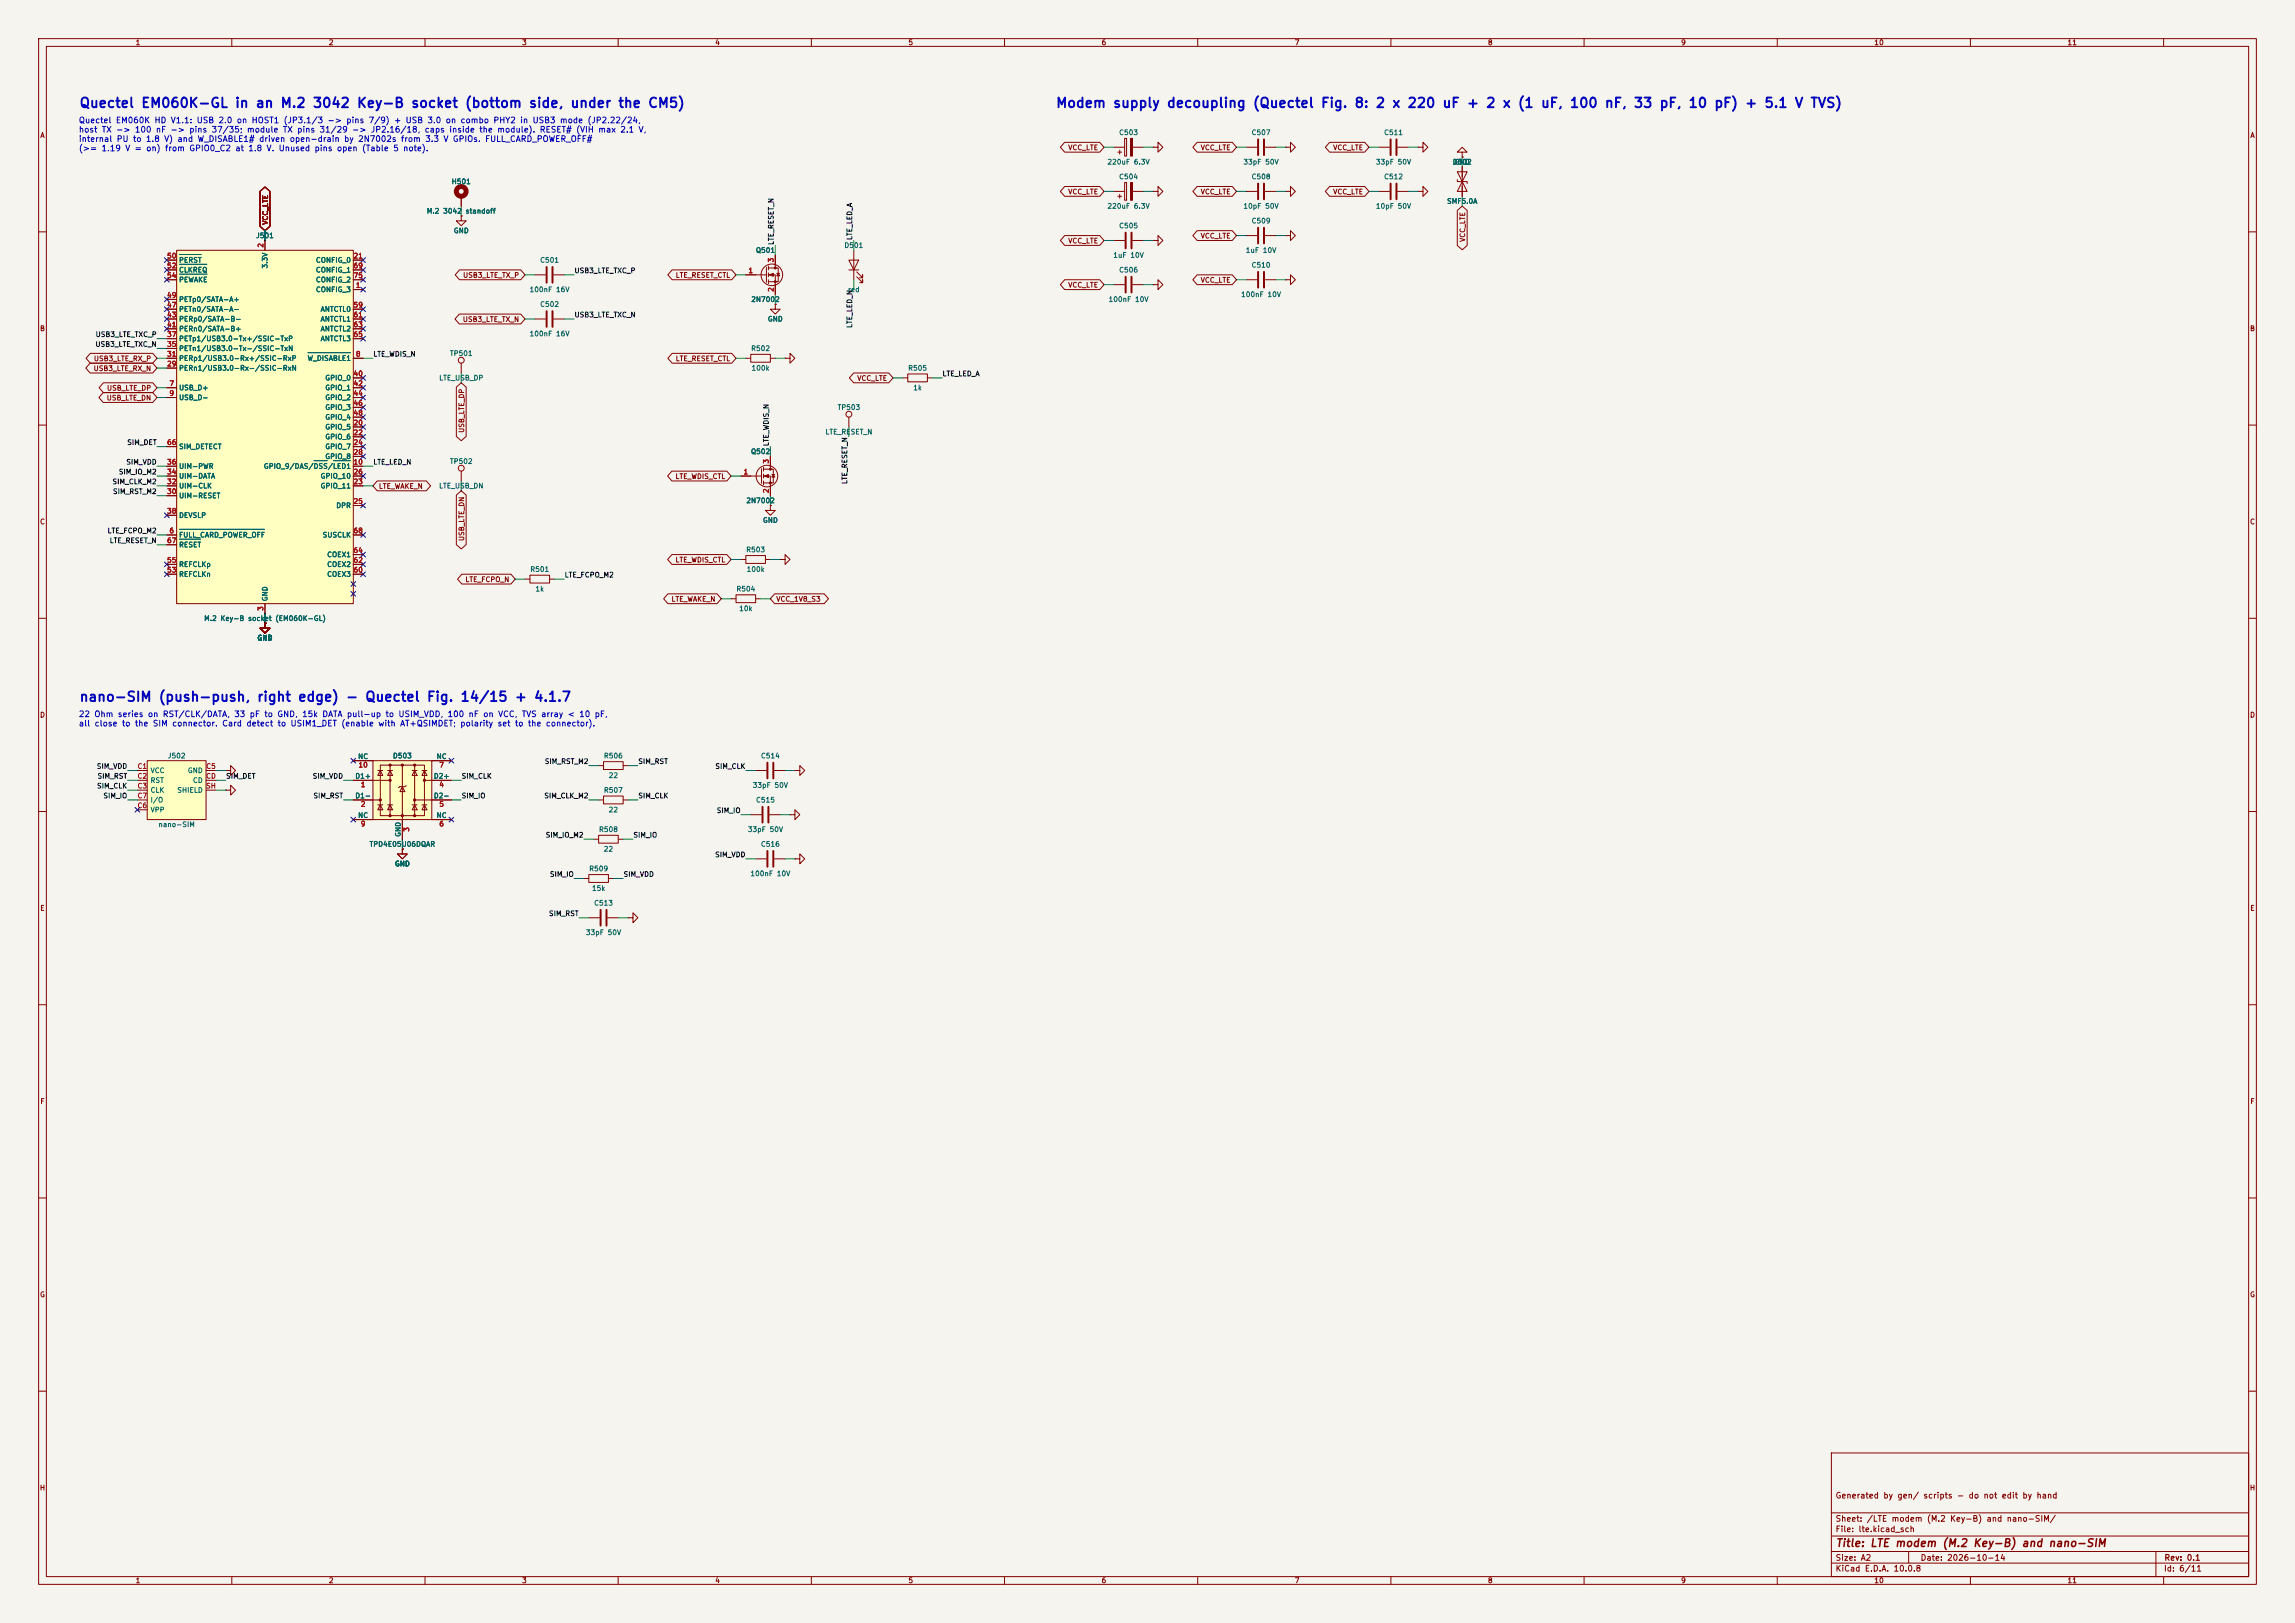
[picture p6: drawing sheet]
<svg xmlns="http://www.w3.org/2000/svg" width="594mm" height="420mm" viewBox="0 0 594 420" stroke-linecap="round" stroke-linejoin="round" font-family="sans-serif">
<defs><g id="words">
<g font-size="2.5" fill="#0000c2">
<text x="20.4" y="28.5">Quectel EM060K-GL in an M.2 3042 Key-B socket (bottom side, under the CM5)</text>
<text x="273.1" y="28.5">Modem supply decoupling (Quectel Fig. 8: 2 x 220 uF + 2 x (1 uF, 100 nF, 33 pF, 10 pF) + 5.1 V TVS)</text>
<text x="20.4" y="182.2">nano-SIM (push-push, right edge) - Quectel Fig. 14/15 + 4.1.7</text>
</g>
<text font-size="2" fill="#840000" x="475" y="400.8">Title: LTE modem (M.2 Key-B) and nano-SIM</text>
<g font-size="1.5" fill="#0000c2">
<text x="20.3" y="32.2">Quectel EM060K HD V1.1: USB 2.0 on HOST1 (JP3.1/3 -&gt; pins 7/9) + USB 3.0 on combo PHY2 in USB3 mode (JP2.22/24,</text>
<text x="20.3" y="34.7">host TX -&gt; 100 nF -&gt; pins 37/35; module TX pins 31/29 -&gt; JP2.16/18, caps inside the module). RESET# (VIH max 2.1 V,</text>
<text x="20.3" y="37.1">internal PU to 1.8 V) and W_DISABLE1# driven open-drain by 2N7002s from 3.3 V GPIOs. FULL_CARD_POWER_OFF#</text>
<text x="20.3" y="39.5">(&gt;= 1.19 V = on) from GPIO0_C2 at 1.8 V. Unused pins open (Table 5 note).</text>
<text x="20.3" y="185.9">22 Ohm series on RST/CLK/DATA, 33 pF to GND, 15k DATA pull-up to USIM_VDD, 100 nF on VCC, TVS array &lt; 10 pF,</text>
<text x="20.3" y="188.3">all close to the SIM connector. Card detect to USIM1_DET (enable with AT+QSIMDET; polarity set to the connector).</text>
</g>
<g font-size="1.5" fill="#840000">
<text x="475" y="388.1">Generated by gen/ scripts - do not edit by hand</text>
<text x="475" y="394.1">Sheet: /LTE modem (M.2 Key-B) and nano-SIM/</text>
<text x="475" y="396.8">File: lte.kicad_sch</text>
<text x="475" y="407">KiCad E.D.A. 10.0.8</text>
<text x="475" y="404.2">Size: A2</text>
<text x="497" y="404.2">Date: 2026-10-14</text>
<text x="560" y="407">Id: 6/11</text>
<text x="560.1" y="404.2">Rev: 0.1</text>
</g>
<g font-size="1.3" fill="#840000">
<text x="35" y="12">1</text>
<text x="85" y="12">2</text>
<text x="135" y="12">3</text>
<text x="185" y="12">4</text>
<text x="235" y="12">5</text>
<text x="285" y="12">6</text>
<text x="335" y="12">7</text>
<text x="385" y="12">8</text>
<text x="435" y="12">9</text>
<text x="485" y="12">10</text>
<text x="535" y="12">11</text>
<text x="10.3" y="36">A</text>
<text x="582.3" y="36">A</text>
<text x="276.4" y="39.2">VCC_LTE</text>
<text x="310.6" y="39.2">VCC_LTE</text>
<text x="344.9" y="39.2">VCC_LTE</text>
<text x="276.4" y="50.6">VCC_LTE</text>
<text x="310.6" y="50.6">VCC_LTE</text>
<text x="344.9" y="50.6">VCC_LTE</text>
<text x="69.6" y="58.3" transform="rotate(-90 69.6 58.3)">VCC_LTE</text>
<text x="276.4" y="63.3">VCC_LTE</text>
<text x="310.6" y="62">VCC_LTE</text>
<text x="379.5" y="62.7" transform="rotate(-90 379.5 62.7)">VCC_LTE</text>
<text x="119.7" y="72.2">USB3_LTE_TX_P</text>
<text x="174.8" y="72.2">LTE_RESET_CTL</text>
<text x="276.4" y="74.7">VCC_LTE</text>
<text x="310.6" y="73.4">VCC_LTE</text>
<text x="119.7" y="83.6">USB3_LTE_TX_N</text>
<text x="10.2" y="86">B</text>
<text x="582.2" y="86">B</text>
<text x="24.2" y="93.8">USB3_LTE_RX_P</text>
<text x="174.8" y="93.8">LTE_RESET_CTL</text>
<text x="24.1" y="96.3">USB3_LTE_RX_N</text>
<text x="27.6" y="101.4">USB_LTE_DP</text>
<text x="221.7" y="98.8">VCC_LTE</text>
<text x="27.5" y="103.9">USB_LTE_DN</text>
<text x="120.4" y="112.1" transform="rotate(-90 120.4 112.1)">USB_LTE_DP</text>
<text x="174.7" y="124.2">LTE_WDIS_CTL</text>
<text x="97.9" y="126.8">LTE_WAKE_N</text>
<text x="10.2" y="136">C</text>
<text x="582.2" y="136">C</text>
<text x="120.4" y="140.1" transform="rotate(-90 120.4 140.1)">USB_LTE_DN</text>
<text x="174.7" y="145.8">LTE_WDIS_CTL</text>
<text x="120.3" y="150.9">LTE_FCPO_N</text>
<text x="173.7" y="156">LTE_WAKE_N</text>
<text x="200.8" y="156">VCC_1V8_S3</text>
<text x="10.2" y="186">D</text>
<text x="582.2" y="186">D</text>
<text x="10.3" y="236">E</text>
<text x="582.3" y="236">E</text>
<text x="10.3" y="286">F</text>
<text x="582.3" y="286">F</text>
<text x="10.2" y="336">G</text>
<text x="582.2" y="336">G</text>
<text x="10.2" y="386">H</text>
<text x="582.2" y="386">H</text>
<text x="35" y="410">1</text>
<text x="85" y="410">2</text>
<text x="135" y="410">3</text>
<text x="185" y="410">4</text>
<text x="235" y="410">5</text>
<text x="285" y="410">6</text>
<text x="335" y="410">7</text>
<text x="385" y="410">8</text>
<text x="435" y="410">9</text>
<text x="485" y="410">10</text>
<text x="535" y="410">11</text>
</g>
<g font-size="1.3" fill="#006464">
<text x="289.5" y="35.3">C503</text>
<text x="323.8" y="35.3">C507</text>
<text x="358.1" y="35.3">C511</text>
<text x="116.8" y="48">H501</text>
<text x="286.5" y="42.9">220uF 6.3V</text>
<text x="289.5" y="46.7">C504</text>
<text x="321.7" y="42.9">33pF 50V</text>
<text x="323.8" y="46.7">C508</text>
<text x="356" y="42.9">33pF 50V</text>
<text x="358.1" y="46.7">C512</text>
<text x="375.9" y="42.9">D502</text>
<text x="376.4" y="42.9">GND</text>
<text x="374.4" y="53">SMF5.0A</text>
<text x="110.3" y="55.6">M.2 3042</text>
<text x="120.4" y="55.6">standoff</text>
<text x="286.5" y="54.3">220uF 6.3V</text>
<text x="289.5" y="59.4">C505</text>
<text x="321.7" y="54.3">10pF 50V</text>
<text x="323.8" y="58.1">C509</text>
<text x="356" y="54.3">10pF 50V</text>
<text x="66.2" y="61.9">J501</text>
<text x="117.3" y="60.7">GND</text>
<text x="195.5" y="65.7">Q501</text>
<text x="218.4" y="64.5">D501</text>
<text x="322.3" y="65.7">1uF 10V</text>
<text x="46.2" y="68.3">PERST</text>
<text x="46.2" y="70.8">CLKREQ</text>
<text x="69.5" y="69.6" transform="rotate(-90 69.5 69.6)">3.3V</text>
<text x="81.6" y="68.3">CONFIG_0</text>
<text x="81.6" y="70.8">CONFIG_1</text>
<text x="139.7" y="68.3">C501</text>
<text x="288" y="67">1uF 10V</text>
<text x="289.5" y="70.8">C506</text>
<text x="323.8" y="69.5">C510</text>
<text x="46.2" y="73.4">PEWAKE</text>
<text x="81.6" y="75.9">CONFIG_3</text>
<text x="81.6" y="73.4">CONFIG_2</text>
<text x="136.9" y="75.9">100nF 16V</text>
<text x="219.3" y="75.9">red</text>
<text x="321.1" y="77.2">100nF 10V</text>
<text x="46.2" y="83.5">PERp0/SATA-B-</text>
<text x="46.2" y="81">PETn0/SATA-A-</text>
<text x="46.2" y="78.4">PETp0/SATA-A+</text>
<text x="82.8" y="81">ANTCTL0</text>
<text x="82.8" y="83.5">ANTCTL1</text>
<text x="139.7" y="79.7">C502</text>
<text x="194.3" y="78.4">2N7002</text>
<text x="198.6" y="83.5">GND</text>
<text x="286.8" y="78.4">100nF 10V</text>
<text x="46.2" y="88.6">PETp1/USB3.0-Tx+/SSIC-TxP</text>
<text x="46.2" y="86.1">PERn0/SATA-B+</text>
<text x="82.8" y="86.1">ANTCTL2</text>
<text x="82.8" y="88.6">ANTCTL3</text>
<text x="136.9" y="87.3">100nF 16V</text>
<text x="46.2" y="93.7">PERp1/USB3.0-Rx+/SSIC-RxP</text>
<text x="46.2" y="91.1">PETn1/USB3.0-Tx-/SSIC-TxN</text>
<text x="79.5" y="93.7">W_DISABLE1</text>
<text x="116.3" y="92.4">TP501</text>
<text x="194.3" y="91.1">R502</text>
<text x="46.2" y="101.3">USB_D+</text>
<text x="46.2" y="96.2">PERn1/USB3.0-Rx-/SSIC-RxN</text>
<text x="84.1" y="98.8">GPIO_0</text>
<text x="84.1" y="101.3">GPIO_1</text>
<text x="113.5" y="98.8">LTE_USB_DP</text>
<text x="194.4" y="96.2">100k</text>
<text x="234.9" y="96.2">R505</text>
<text x="236.2" y="101.3">1k</text>
<text x="46.2" y="103.8">USB_D-</text>
<text x="84.1" y="103.8">GPIO_2</text>
<text x="84.1" y="106.4">GPIO_3</text>
<text x="216.6" y="106.4">TP503</text>
<text x="84.1" y="111.5">GPIO_5</text>
<text x="84.1" y="114">GPIO_6</text>
<text x="84.1" y="108.9">GPIO_4</text>
<text x="213.5" y="112.7">LTE_RESET_N</text>
<text x="46.2" y="116.5">SIM_DETECT</text>
<text x="84.1" y="116.5">GPIO_7</text>
<text x="84.1" y="119.1">GPIO_8</text>
<text x="194.2" y="117.8">Q502</text>
<text x="46.2" y="124.2">UIM-DATA</text>
<text x="46.2" y="121.6">UIM-PWR</text>
<text x="68.1" y="121.6">GPIO_9/DAS/DSS/LED1</text>
<text x="82.8" y="124.2">GPIO_10</text>
<text x="116.3" y="120.3">TP502</text>
<text x="46.2" y="129.2">UIM-RESET</text>
<text x="46.2" y="126.7">UIM-CLK</text>
<text x="82.8" y="126.7">GPIO_11</text>
<text x="86.9" y="131.8">DPR</text>
<text x="113.5" y="126.7">LTE_USB_DN</text>
<text x="193" y="130.5">2N7002</text>
<text x="46.2" y="134.3">DEVSLP</text>
<text x="197.3" y="135.6">GND</text>
<text x="46.2" y="139.4">FULL_CARD_POWER_OFF</text>
<text x="46.2" y="141.9">RESET</text>
<text x="83.4" y="139.4">SUSCLK</text>
<text x="193" y="143.2">R503</text>
<text x="46.2" y="149.6">REFCLKn</text>
<text x="46.2" y="147">REFCLKp</text>
<text x="84.5" y="149.6">COEX3</text>
<text x="84.5" y="147">COEX2</text>
<text x="84.5" y="144.5">COEX1</text>
<text x="137.1" y="148.3">R501</text>
<text x="193.1" y="148.3">100k</text>
<text x="69.5" y="155.7" transform="rotate(-90 69.5 155.7)">GND</text>
<text x="138.5" y="153.4">1k</text>
<text x="190.5" y="153.4">R504</text>
<text x="52.7" y="161">M.2 Key-B socket (EM060K-GL)</text>
<text x="191.2" y="158.4">10k</text>
<text x="66.5" y="166.1">GND</text>
<text x="43.3" y="196.5">J502</text>
<text x="92.6" y="196.7">NC</text>
<text x="101.6" y="196.5">D503</text>
<text x="112.9" y="196.7">NC</text>
<text x="156.2" y="196.5">R506</text>
<text x="196.8" y="196.5">C514</text>
<text x="38.8" y="200.4">VCC</text>
<text x="38.8" y="202.9">RST</text>
<text x="48.5" y="200.4">GND</text>
<text x="49.8" y="202.9">CD</text>
<text x="91.8" y="201.8">D1+</text>
<text x="112.1" y="201.8">D2+</text>
<text x="157.4" y="201.6">22</text>
<text x="38.8" y="205.4">CLK</text>
<text x="38.8" y="208">I/O</text>
<text x="45.8" y="205.4">SHIELD</text>
<text x="91.8" y="206.9">D1-</text>
<text x="112.1" y="206.9">D2-</text>
<text x="156.2" y="205.4">R507</text>
<text x="194.7" y="204.2">33pF 50V</text>
<text x="195.5" y="208">C515</text>
<text x="38.8" y="210.5">VPP</text>
<text x="40.9" y="214.3">nano-SIM</text>
<text x="92.6" y="212">NC</text>
<text x="112.9" y="212">NC</text>
<text x="154.9" y="215.6">R508</text>
<text x="157.4" y="210.5">22</text>
<text x="193.4" y="215.6">33pF 50V</text>
<text x="95.5" y="219.4">TPD4E05U06DQAR</text>
<text x="104" y="216.7" transform="rotate(-90 104 216.7)">GND</text>
<text x="156.1" y="220.7">22</text>
<text x="196.8" y="219.4">C516</text>
<text x="102.1" y="224.5">GND</text>
<text x="152.4" y="225.8">R509</text>
<text x="194.1" y="227">100nF 10V</text>
<text x="153.1" y="230.8">15k</text>
<text x="153.6" y="234.6">C513</text>
<text x="151.5" y="242.3">33pF 50V</text>
</g>
<g font-size="1.3" fill="#a90000">
<text x="68.4" y="64.2" transform="rotate(-90 68.4 64.2)">2</text>
<text x="43.1" y="67.2">50</text>
<text x="43.1" y="69.7">52</text>
<text x="91.4" y="67.2">21</text>
<text x="91.4" y="69.7">69</text>
<text x="193.6" y="71">1</text>
<text x="200.5" y="68" transform="rotate(-90 200.5 68)">3</text>
<text x="43.1" y="77.3">49</text>
<text x="43.1" y="72.3">54</text>
<text x="91.4" y="72.3">75</text>
<text x="92" y="74.8">1</text>
<text x="200.5" y="75.7" transform="rotate(-90 200.5 75.7)">2</text>
<text x="43.1" y="82.4">43</text>
<text x="43.1" y="79.9">47</text>
<text x="91.4" y="79.9">59</text>
<text x="91.4" y="82.4">61</text>
<text x="43.1" y="87.5">37</text>
<text x="43.1" y="85">41</text>
<text x="91.4" y="85">63</text>
<text x="91.4" y="87.5">65</text>
<text x="43.1" y="95.1">29</text>
<text x="43.1" y="92.6">31</text>
<text x="43.1" y="90">35</text>
<text x="92" y="92.6">8</text>
<text x="43.7" y="100.2">7</text>
<text x="91.4" y="97.7">40</text>
<text x="91.4" y="100.2">42</text>
<text x="43.7" y="102.7">9</text>
<text x="91.4" y="102.7">44</text>
<text x="91.4" y="105.3">46</text>
<text x="91.4" y="107.8">48</text>
<text x="91.4" y="110.4">20</text>
<text x="91.4" y="112.9">22</text>
<text x="43.1" y="115.4">66</text>
<text x="91.4" y="115.4">24</text>
<text x="91.4" y="118">28</text>
<text x="43.1" y="125.6">32</text>
<text x="43.1" y="123.1">34</text>
<text x="43.1" y="120.5">36</text>
<text x="91.4" y="120.5">10</text>
<text x="91.4" y="125.6">23</text>
<text x="91.4" y="123.1">26</text>
<text x="192.3" y="123.1">1</text>
<text x="199.3" y="120.1" transform="rotate(-90 199.3 120.1)">3</text>
<text x="43.1" y="128.1">30</text>
<text x="91.4" y="130.7">25</text>
<text x="199.3" y="127.7" transform="rotate(-90 199.3 127.7)">2</text>
<text x="43.1" y="133.2">38</text>
<text x="43.1" y="140.8">67</text>
<text x="43.7" y="138.3">6</text>
<text x="91.4" y="143.4">64</text>
<text x="91.4" y="138.3">68</text>
<text x="43.1" y="148.5">53</text>
<text x="43.1" y="145.9">55</text>
<text x="91.4" y="148.5">60</text>
<text x="91.4" y="145.9">62</text>
<text x="68.4" y="158.2" transform="rotate(-90 68.4 158.2)">3</text>
<text x="35.5" y="199.3">C1</text>
<text x="35.5" y="201.8">C2</text>
<text x="53.2" y="201.8">CD</text>
<text x="53.2" y="199.3">C5</text>
<text x="92.6" y="198.9">10</text>
<text x="93.2" y="204">1</text>
<text x="113.6" y="204">4</text>
<text x="113.6" y="198.9">7</text>
<text x="35.5" y="204.3">C3</text>
<text x="35.5" y="209.4">C6</text>
<text x="35.5" y="206.9">C7</text>
<text x="53.2" y="204.3">SH</text>
<text x="93.2" y="209.1">2</text>
<text x="113.6" y="209.1">5</text>
<text x="93.2" y="214.2">9</text>
<text x="106.2" y="215.4" transform="rotate(-90 106.2 215.4)">3</text>
<text x="113.6" y="214.2">6</text>
</g>
<g font-size="1.3" fill="#0f0f0f">
<text x="200.5" y="63.5" transform="rotate(-90 200.5 63.5)">LTE_RESET_N</text>
<text x="220.9" y="62.3" transform="rotate(-90 220.9 62.3)">LTE_LED_A</text>
<text x="148.6" y="71">USB3_LTE_TXC_P</text>
<text x="148.6" y="82.4">USB3_LTE_TXC_N</text>
<text x="24.6" y="87.5">USB3_LTE_TXC_P</text>
<text x="220.9" y="85" transform="rotate(-90 220.9 85)">LTE_LED_N</text>
<text x="24.6" y="90">USB3_LTE_TXC_N</text>
<text x="96.5" y="92.6">LTE_WDIS_N</text>
<text x="243.8" y="97.7">LTE_LED_A</text>
<text x="32.8" y="115.4">SIM_DET</text>
<text x="199.3" y="115.6" transform="rotate(-90 199.3 115.6)">LTE_WDIS_N</text>
<text x="29" y="125.6">SIM_CLK_M2</text>
<text x="30.6" y="123.1">SIM_IO_M2</text>
<text x="32.6" y="120.5">SIM_VDD</text>
<text x="96.5" y="120.5">LTE_LED_N</text>
<text x="219.6" y="125.4" transform="rotate(-90 219.6 125.4)">LTE_RESET_N</text>
<text x="29.1" y="128.1">SIM_RST_M2</text>
<text x="27.7" y="138.3">LTE_FCPO_M2</text>
<text x="28.3" y="140.8">LTE_RESET_N</text>
<text x="146" y="149.7">LTE_FCPO_M2</text>
<text x="140.9" y="198">SIM_RST_M2</text>
<text x="165.1" y="198">SIM_RST</text>
<text x="24.9" y="199.3">SIM_VDD</text>
<text x="25.1" y="201.8">SIM_RST</text>
<text x="58.4" y="201.8">SIM_DET</text>
<text x="80.8" y="201.8">SIM_VDD</text>
<text x="119.4" y="201.8">SIM_CLK</text>
<text x="185" y="199.3">SIM_CLK</text>
<text x="25" y="204.3">SIM_CLK</text>
<text x="26.6" y="206.9">SIM_IO</text>
<text x="81" y="206.9">SIM_RST</text>
<text x="119.4" y="206.9">SIM_IO</text>
<text x="140.7" y="206.9">SIM_CLK_M2</text>
<text x="165.1" y="206.9">SIM_CLK</text>
<text x="185.4" y="210.7">SIM_IO</text>
<text x="141.1" y="217">SIM_IO_M2</text>
<text x="163.8" y="217">SIM_IO</text>
<text x="142.2" y="227.2">SIM_IO</text>
<text x="161.3" y="227.2">SIM_VDD</text>
<text x="185" y="222.1">SIM_VDD</text>
<text x="142" y="237.4">SIM_RST</text>
</g>
</g></defs>
<path d="M0 0h594v420h-594z" fill="#f5f4ef" stroke="#f5f4ef" stroke-width=".26"/>
<g fill="none" stroke="#840000" stroke-width=".26">
<path d="M10 10h574v400h-574zM12 12h570v396h-570zM60 10v2M110 10v2M160 10v2M210 10v2M260 10v2M310 10v2M360 10v2M410 10v2M460 10v2M510 10v2"/>
<path d="M560 10v2M10 60h2M582 60h2M10 110h2M582 110h2M10 160h2M582 160h2M58.4 199.4h1.3v-1.3l1.3 1.3-1.3 1.3v-1.3M58.4 199.4h.1M10 210h2M58.4 204.5h1.3v-1.3l1.3 1.3-1.3 1.2v-1.2M58.4 204.5h.1"/>
<path d="M104.1 219.7v1.3h1.3l-1.3 1.3-1.2-1.3h1.2M104.1 219.7h.1M154.9 207h1.3M156.2 206h5.1v2h-5.1zM161.3 207h1.3M582 210h2M10 260h2M582 260h2M10 310h2M582 310h2M10 360h2M474 376h108v32h-108z"/>
<path d="M582 360h2M474 397.5h108M474 391.5h108M60 408v2M110 408v2M160 408v2M210 408v2M260 408v2M310 408v2M360 408v2M410 408v2M460 408v2"/>
<path d="M474 404.5h108M474 401.5h108M494 401.5v3M510 408v2M558 401.5v6.5M560 408v2"/>
</g>
<path d="M96.5 196.9h15.3v15.2h-15.3z" fill="#ffffc2"/>
<g fill="none" stroke="#840000" stroke-width=".26">
<path d="M91.4 196.9h5.1M96.5 196.9h15.3v15.2h-15.3zM97.8 199.4h1.3M98.4 198h11.5v13.1h-11.5zM98.4 199.4l.7 1.3h-1.3zM100.3 199.4h1.3M101 199.4l.6 1.3h-1.3zM101 198v13.1M104.1 198v19.2M106.7 199.4h1.2M107.3 199.4l.6 1.3h-1.2zM107.3 198v13.1"/>
<path d="M109.2 199.4h1.3M109.9 199.4l.6 1.3h-1.3zM111.8 196.9h5M91.4 201.9h9.6M91.4 207h7M91.4 212.1h5.1M97.8 208.3h1.3M98.4 208.3l.7 1.3h-1.3zM100.3 208.3h1.3M101 208.3l.6 1.3h-1.3zM104.1 203.6l.7 1.3h-1.3zM105.2 203.3l-.4 .3h-1.3l-.4 .2"/>
<path d="M106.7 208.3h1.2M107.3 208.3l.6 1.3h-1.2zM107.3 207h9.5M109.2 208.3h1.3M109.9 208.3l.6 1.3h-1.3zM109.9 201.9h6.9M111.8 212.1h5"/>
</g>
<g fill="#840000" stroke="#840000" stroke-width=".26">
<circle cx="98.4" cy="207" r=".28"/>
<circle cx="101" cy="198" r=".28"/>
<circle cx="101" cy="201.9" r=".28"/>
<circle cx="101" cy="211.1" r=".28"/>
<circle cx="104.1" cy="198" r=".28"/>
<circle cx="104.1" cy="211.1" r=".28"/>
<circle cx="107.3" cy="198" r=".28"/>
<circle cx="107.3" cy="207" r=".28"/>
<circle cx="107.3" cy="211.1" r=".28"/>
<circle cx="109.9" cy="201.9" r=".28"/>
</g>
<path d="M38.1 196.9h15.2v15.2h-15.2z" fill="#ffffc2"/>
<g fill="none" stroke="#840000" stroke-width=".26">
<path d="M288.3 38.1h2.8M289.3 39.4h1M289.8 38.9v1M291.1 35.8h.5v4.6h-.5zM293.1 38.1h2.8M298.4 38.1h1.3v-1.3l1.3 1.3-1.3 1.3v-1.3M298.4 38.1h.1M322.6 38.1h2.8M327.4 38.1h2.8M332.7 38.1h1.3v-1.3l1.3 1.3-1.3 1.3v-1.3M332.7 38.1h.1M356.9 38.1h2.8"/>
<path d="M361.7 38.1h2.8M367 38.1h1.3v-1.3l1.3 1.3-1.3 1.3v-1.3M367 38.1h.1M378.5 39.4h1.2l-1.2-1.3-1.3 1.3h1.3v1.2M119.4 55.9v1.3h1.2l-1.2 1.2-1.3-1.2h1.3M119.4 55.9h.1M119.4 50.8v2.5M288.3 49.5h2.8M289.3 50.8h1M289.8 50.3v1M291.1 47.2h.5v4.6h-.5zM293.1 49.5h2.8"/>
<path d="M298.4 49.5h1.3v-1.2l1.3 1.2-1.3 1.3v-1.3M298.4 49.5h.1M322.6 49.5h2.8M327.4 49.5h2.8M332.7 49.5h1.3v-1.2l1.3 1.2-1.3 1.3v-1.3M332.7 49.5h.1M356.9 49.5h2.8M361.7 49.5h2.8M367 49.5h1.3v-1.2l1.3 1.2-1.3 1.3v-1.3M367 49.5h.1M377.2 44.5h2.5l-2.5 5h2.5zM377.2 46.5v.5h2.5v.5"/>
<path d="M378.5 40.6h.1M378.5 43.2v7.6M138.4 71.1h2.8M143.3 71.1h2.7M193 71.1h5.4M198.4 69.2v3.8M198.9 69.3h2.5v3.6h-2.5M198.9 71.1h1.8v5.1M198.9 68.8v1.1M198.9 70.6v1M198.9 72.4v1M200.7 78.7v1.3h1.2l-1.2 1.3-1.3-1.3h1.3"/>
<path d="M200.7 78.7h.1M200.7 66v3.3M201 70.7h.8M201.4 70.7l.4 .7h-.8zM219.7 67.3h2.5l-1.2 2.6zM219.7 69.9h2.5M221 64.8v7.6M221.7 71.6l1.6 1.6v-.8v.8h-.8M221.7 70.4l1.6 1.5v-.8v.8h-.8M288.3 73.7h2.8M288.3 62.2h2.8M293.1 73.7h2.8"/>
<path d="M293.1 62.2h2.8M298.4 62.2h1.3v-1.2l1.3 1.2-1.3 1.3v-1.3M298.4 62.2h.1M298.4 73.7h1.3v-1.3l1.3 1.3-1.3 1.2v-1.2M298.4 73.7h.1M322.6 72.4h2.8M322.6 61h2.8M327.4 72.4h2.8M327.4 61h2.8M332.7 61h1.3v-1.3l1.3 1.3-1.3 1.2v-1.2M332.7 61h.1M332.7 72.4h1.3v-1.3l1.3 1.3-1.3 1.3v-1.3"/>
<path d="M332.7 72.4h.1M119.4 94v2.5M138.4 82.6h2.8M143.3 82.6h2.7M193 92.7h1.3M194.3 91.7h5.1v2h-5.1zM199.4 92.7h1.3M203.2 92.7h1.3v-1.3l1.2 1.3-1.2 1.3v-1.3M203.2 92.7h.1M233.7 97.8h1.2M234.9 96.8h5.1v2h-5.1zM240 97.8h1.3"/>
<path d="M199.4 118.1v3.3M219.7 108v2.5M119.4 121.9v2.6M191.8 123.2h5.3M197.1 121.3v3.8M197.6 121.4h2.6v3.6h-2.6M197.6 123.2h1.8v5.1M197.6 120.9v1M197.6 122.7v1M197.6 124.5v1M199.4 130.8v1.3h1.3l-1.3 1.3-1.3-1.3h1.3M199.4 130.8h.1"/>
<path d="M199.8 122.8h.7M200.2 122.8l.3 .6h-.7zM135.9 149.9h1.3M137.2 148.8h5v2.1h-5zM142.2 149.9h1.3M189.2 154.9h1.3M190.5 153.9h5.1v2.1h-5.1zM191.8 144.8h1.2M193 143.8h5.1v2h-5.1zM195.6 154.9h1.2M198.1 144.8h1.3M201.9 144.8h1.3v-1.3l1.3 1.3-1.3 1.3v-1.3"/>
<path d="M201.9 144.8h.1M68.6 161.3v1.3h1.2l-1.2 1.2-1.3-1.2h1.3M68.6 161.3h.1M35.6 199.4h2.5M38.1 196.9h15.2v15.2h-15.2zM53.3 199.4h2.6M154.9 198.1h1.3M156.2 197.1h5.1v2h-5.1zM161.3 198.1h1.3M195.6 199.4h2.8M200.4 199.4h2.8M205.7 199.4h1.3v-1.3l1.3 1.3-1.3 1.3v-1.3"/>
<path d="M205.7 199.4h.1M35.6 201.9h2.5M35.6 204.5h2.5M35.6 209.6h2.5M35.6 207h2.5M53.3 201.9h2.6M53.3 204.5h2.6M153.7 217.2h1.2M154.9 216.2h5.1v2h-5.1zM160 217.2h1.3M194.3 210.8h2.8M199.1 210.8h2.8"/>
<path d="M204.5 210.8h1.2v-1.2l1.3 1.2-1.3 1.3v-1.3M204.5 210.8h.1M151.1 227.3h1.3M152.4 226.3h5.1v2h-5.1zM152.4 237.5h2.8M157.2 237.5h2.8M157.5 227.3h1.2M162.6 237.5h1.2v-1.3l1.3 1.3-1.3 1.3v-1.3M162.6 237.5h.1M195.6 222.3h2.8M200.4 222.3h2.8M205.7 222.3h1.3v-1.3l1.3 1.3-1.3 1.2v-1.2"/>
<path d="M205.7 222.3h.1"/>
<circle cx="199.8" cy="71.1" r="2.79"/>
<circle cx="119.4" cy="93.2" r=".76"/>
<circle cx="219.7" cy="107.2" r=".76"/>
<circle cx="119.4" cy="121.2" r=".76"/>
<circle cx="198.5" cy="123.2" r="2.79"/>
</g>
<g fill="#840000" stroke="#840000" stroke-width=".26">
<path d="M197.9 123.2l1-.4v.8z"/>
<path d="M292.6 35.8h.5v4.6h-.5z"/>
<path d="M199.1 71.1l1.1-.4v.8z"/>
<path d="M292.6 47.2h.5v4.6h-.5z"/>
<circle cx="199.4" cy="121.4" r=".25"/>
<circle cx="199.4" cy="125" r=".25"/>
<circle cx="200.7" cy="69.3" r=".25"/>
<circle cx="200.7" cy="72.9" r=".25"/>
</g>
<g fill="none" stroke="#840000" stroke-width=".51">
<path d="M325.6 36.1v4M327.2 36.1v4M359.9 36.1v4M361.4 36.1v4M325.6 47.5v4.1M325.6 58.9v4.1M327.2 47.5v4.1M327.2 58.9v4.1M359.9 47.5v4.1M361.4 47.5v4.1M141.5 69.1v4.1M143 69.1v4.1"/>
<path d="M291.3 60.2v4.1M291.3 71.6v4.1M292.9 60.2v4.1M292.9 71.6v4.1M325.6 70.4v4M327.2 70.4v4M141.5 80.5v4.1M143 80.5v4.1M198.6 197.4v4M200.2 197.4v4M197.4 208.8v4.1M198.9 208.8v4.1"/>
<path d="M155.4 235.5v4M157 235.5v4M198.6 220.2v4.1M200.2 220.2v4.1"/>
</g>
<circle cx="119.4" cy="49.5" r="1.27" fill="none" stroke="#840000" stroke-width="1.3"/>
<path d="M45.7 64.8h45.7v91.4h-45.7z" fill="#ffffc2"/>
<g fill="none" stroke="#840000" stroke-width=".26">
<path d="M275.6 36.8h9l1.1 1.3-1.1 1.3h-9l-1.1-1.3zM309.9 36.8h9l1.1 1.3-1.1 1.3h-9l-1.2-1.3zM344.1 36.8h9.1l1.1 1.3-1.1 1.3h-9.1l-1.1-1.3zM67.3 49.5l1.3-1.1 1.3 1.1v9.1l-1.3 1.1-1.3-1.1zM119.4 55.9h.1M119.4 50.8v2.5M275.6 48.3h9l1.1 1.2-1.1 1.3h-9l-1.1-1.3zM309.9 48.3h9l1.1 1.2-1.1 1.3h-9l-1.2-1.3zM309.9 59.7h9l1.1 1.3-1.1 1.2h-9l-1.2-1.2zM344.1 48.3h9.1l1.1 1.2-1.1 1.3h-9.1l-1.1-1.3zM377.2 54.5l1.3-1.2 1.2 1.2v9l-1.2 1.1-1.3-1.1zM378.5 40.6h.1"/>
<path d="M378.5 43.2v2.5M378.5 48.3v2.5M43.2 67.3h2.5M43.2 77.5h2.5M43.2 69.9h2.5M43.2 72.4h2.5M45.7 64.8h45.7v91.4h-45.7zM68.6 62.2v2.6M91.4 74.9h2.6M91.4 67.3h2.6M91.4 69.9h2.6M91.4 72.4h2.6"/>
<path d="M118.9 69.8h15.9l1.1 1.3-1.1 1.3h-15.9l-1.1-1.3zM174 69.8h15.4l1.1 1.3-1.1 1.3h-15.4l-1.1-1.3zM193 71.1h2.6M200.7 78.7h.1M200.7 66v2.6M200.7 73.7v2.5M275.6 72.4h9l1.1 1.3-1.1 1.2h-9l-1.1-1.2zM275.6 61h9l1.1 1.2-1.1 1.3h-9l-1.1-1.3zM309.9 71.1h9l1.1 1.3-1.1 1.3h-9l-1.2-1.3zM23.3 94h16.2l1.1 1.3-1.1 1.2h-16.2l-1.1-1.2zM23.4 91.4h16.1l1.1 1.3-1.1 1.3h-16.1l-1.1-1.3zM26.8 99.1h12.7l1.1 1.2-1.1 1.3h-12.7l-1.1-1.3z"/>
<path d="M43.2 92.7h2.5M43.2 95.3h2.5M43.2 90.2h2.5M43.2 87.6h2.5M43.2 85.1h2.5M43.2 82.6h2.5M43.2 80h2.5M91.4 92.7h2.6M91.4 87.6h2.6M91.4 97.8h2.6M91.4 85.1h2.6M91.4 82.6h2.6"/>
<path d="M91.4 80h2.6M118.9 81.3h15.9l1.1 1.3-1.1 1.2h-15.9l-1.1-1.2zM174 91.4h15.4l1.1 1.3-1.1 1.3h-15.4l-1.1-1.3zM221 96.5h9l1.1 1.3-1.1 1.3h-9l-1.2-1.3zM26.7 101.6h12.8l1.1 1.3-1.1 1.2h-12.8l-1.1-1.2zM43.2 100.3h2.5M43.2 102.9h2.5M43.2 115.6h2.5M91.4 100.3h2.6M91.4 102.9h2.6M91.4 110.5h2.6M91.4 113h2.6"/>
<path d="M91.4 115.6h2.6M91.4 118.1h2.6M91.4 105.4h2.6M91.4 108h2.6M118.1 100.2l1.3-1.1 1.3 1.1v12.7l-1.3 1.1-1.3-1.1zM199.4 118.1v2.6M43.2 138.4h2.5M43.2 120.7h2.5M43.2 125.7h2.5M43.2 123.2h2.5M43.2 128.3h2.5M43.2 133.4h2.5"/>
<path d="M91.4 138.4h2.6M91.4 120.7h2.6M91.4 125.7h2.6M91.4 130.8h2.6M91.4 123.2h2.6M97.6 124.5h12.7l1.1 1.2-1.1 1.3h-12.7l-1.1-1.3zM118.1 128.1l1.3-1.1 1.3 1.1v12.8l-1.3 1.1-1.3-1.1zM173.9 121.9h14.2l1.1 1.3-1.1 1.3h-14.2l-1.1-1.3zM191.8 123.2h2.5M199.4 130.8h.1M199.4 125.7v2.6M43.2 148.6h2.5"/>
<path d="M43.2 146.1h2.5M43.2 141h2.5M68.6 156.2v2.6M91.4 148.6h2.6M91.4 146.1h2.6M91.4 143.5h2.6M119.5 148.6h12.7l1.1 1.3-1.1 1.2h-12.7l-1.1-1.2zM172.9 153.7h12.7l1.1 1.2-1.1 1.3h-12.7l-1.1-1.3zM173.9 143.5h14.2l1.1 1.3-1.1 1.3h-14.2l-1.1-1.3zM200.5 153.7h12.8l1.1 1.2-1.1 1.3h-12.8l-1.1-1.3zM68.6 161.3h.1M91.4 196.9h5.1"/>
<path d="M111.8 196.9h5M91.4 201.9h5.1M91.4 207h5.1M91.4 212.1h5.1M104.1 219.7h.1M104.1 212.1v5.1M111.8 201.9h5M111.8 207h5M111.8 212.1h5"/>
</g>
<path d="M46.5 65.9h5.6M46.5 68.4h7M46.5 70.9h7.1M79.7 91.3h11M81.3 119.2h3.4M86.3 119.2h4.4M46.5 137h22M46.5 139.5h5.4" fill="none" stroke="#006464" stroke-width=".26"/>
<g fill="none" stroke="#009600" stroke-width=".26">
<path d="M285.7 38.1h2.6M295.9 38.1h2.5M320 38.1h2.6M330.2 38.1h2.5M354.3 38.1h2.6M364.5 38.1h2.5M68.6 59.7v2.5M119.4 53.3v2.6M285.7 49.5h2.6M295.9 49.5h2.5M320 49.5h2.6M330.2 49.5h2.5"/>
<path d="M354.3 49.5h2.6M364.5 49.5h2.5M378.5 40.6v2.6M378.5 50.8v2.5M135.9 71.1h2.5M146 71.1h2.6M190.5 71.1h2.5M200.7 63.5v2.5M200.7 76.2v2.5M221 62.2v2.6M221 72.4v2.5M285.7 62.2h2.6"/>
<path d="M285.7 73.7h2.6M295.9 62.2h2.5M295.9 73.7h2.5M320 72.4h2.6M320 61h2.6M330.2 72.4h2.5M330.2 61h2.5M40.6 92.7h2.6M40.6 95.3h2.6M40.6 90.2h2.6M40.6 87.6h2.6M94 92.7h2.5"/>
<path d="M119.4 96.5v2.6M135.9 82.6h2.5M146 82.6h2.6M190.5 92.7h2.5M200.7 92.7h2.5M231.1 97.8h2.6M241.3 97.8h2.5M40.6 115.6h2.6M40.6 102.9h2.6M40.6 100.3h2.6M199.4 115.6v2.5M219.7 110.5v2.5"/>
<path d="M40.6 128.3h2.6M40.6 125.7h2.6M40.6 123.2h2.6M40.6 120.7h2.6M40.6 138.4h2.6M94 125.7h2.5M94 120.7h2.5M119.4 124.5v2.5M189.2 123.2h2.6M199.4 128.3v2.5M40.6 141h2.6M68.6 158.8v2.5"/>
<path d="M133.3 149.9h2.6M143.5 149.9h2.5M186.7 154.9h2.5M189.2 144.8h2.6M196.8 154.9h2.6M199.4 144.8h2.5M33 199.4h2.6M55.9 199.4h2.5M152.4 198.1h2.5M162.6 198.1h2.5M193 199.4h2.6M203.2 199.4h2.5"/>
<path d="M33 201.9h2.6M33 207h2.6M33 204.5h2.6M55.9 201.9h2.5M55.9 204.5h2.5M88.9 201.9h2.5M88.9 207h2.5M104.1 217.2v2.5M116.8 201.9h2.6M116.8 207h2.6M151.1 217.2h2.6M152.4 207h2.5"/>
<path d="M161.3 217.2h2.5M162.6 207h2.5M191.8 210.8h2.5M201.9 210.8h2.6M148.6 227.3h2.5M149.9 237.5h2.5M158.7 227.3h2.6M160 237.5h2.6M193 222.3h2.6M203.2 222.3h2.5"/>
</g>
<g fill="none" stroke="#000084" stroke-width=".26">
<path d="M42.6 71.8l1.2 1.2M42.6 69.2l1.2 1.3M42.6 66.7l1.2 1.2M42.6 76.9l1.2 1.2M42.6 79.4l1.2 1.2M43.8 71.8l-1.2 1.2M43.8 69.2l-1.2 1.3M43.8 66.7l-1.2 1.2M43.8 76.9l-1.2 1.2M43.8 79.4l-1.2 1.2M93.4 74.3l1.2 1.2M93.4 66.7l1.2 1.2"/>
<path d="M93.4 69.2l1.2 1.3M93.4 71.8l1.2 1.2M93.4 79.4l1.2 1.2M94.6 74.3l-1.2 1.2M94.6 66.7l-1.2 1.2M94.6 69.2l-1.2 1.3M94.6 71.8l-1.2 1.2M94.6 79.4l-1.2 1.2M42.6 81.9l1.2 1.3M42.6 84.5l1.2 1.2M43.8 81.9l-1.2 1.3M43.8 84.5l-1.2 1.2"/>
<path d="M93.4 97.2l1.2 1.2M93.4 99.7l1.2 1.2M93.4 87l1.2 1.2M93.4 84.5l1.2 1.2M93.4 81.9l1.2 1.3M94.6 97.2l-1.2 1.2M94.6 99.7l-1.2 1.2M94.6 87l-1.2 1.2M94.6 84.5l-1.2 1.2M94.6 81.9l-1.2 1.3M93.4 102.3l1.2 1.2M93.4 112.4l1.2 1.2"/>
<path d="M93.4 109.9l1.2 1.2M93.4 107.3l1.2 1.3M93.4 104.8l1.2 1.2M93.4 115l1.2 1.2M93.4 117.5l1.2 1.2M94.6 102.3l-1.2 1.2M94.6 112.4l-1.2 1.2M94.6 109.9l-1.2 1.2M94.6 107.3l-1.2 1.3M94.6 104.8l-1.2 1.2M94.6 115l-1.2 1.2M94.6 117.5l-1.2 1.2"/>
<path d="M42.6 132.7l1.2 1.3M43.8 132.7l-1.2 1.3M93.4 130.2l1.2 1.2M93.4 137.8l1.2 1.2M93.4 122.6l1.2 1.2M94.6 130.2l-1.2 1.2M94.6 137.8l-1.2 1.2M94.6 122.6l-1.2 1.2M42.6 145.4l1.2 1.3M42.6 148l1.2 1.2M43.8 145.4l-1.2 1.3M43.8 148l-1.2 1.2"/>
<path d="M90.8 150.5l1.2 1.2M90.8 153.1l1.2 1.2M92 150.5l-1.2 1.2M92 153.1l-1.2 1.2M93.4 142.9l1.2 1.2M93.4 145.4l1.2 1.3M93.4 148l1.2 1.2M94.6 142.9l-1.2 1.2M94.6 145.4l-1.2 1.3M94.6 148l-1.2 1.2M90.8 196.2l1.2 1.3M92 196.2l-1.2 1.3"/>
<path d="M116.2 196.2l1.2 1.3M117.4 196.2l-1.2 1.3M35 208.9l1.2 1.3M36.2 208.9l-1.2 1.3M90.8 211.5l1.2 1.2M92 211.5l-1.2 1.2M116.2 211.5l1.2 1.2M117.4 211.5l-1.2 1.2"/>
</g>
<use href="#words"/>
</svg>
